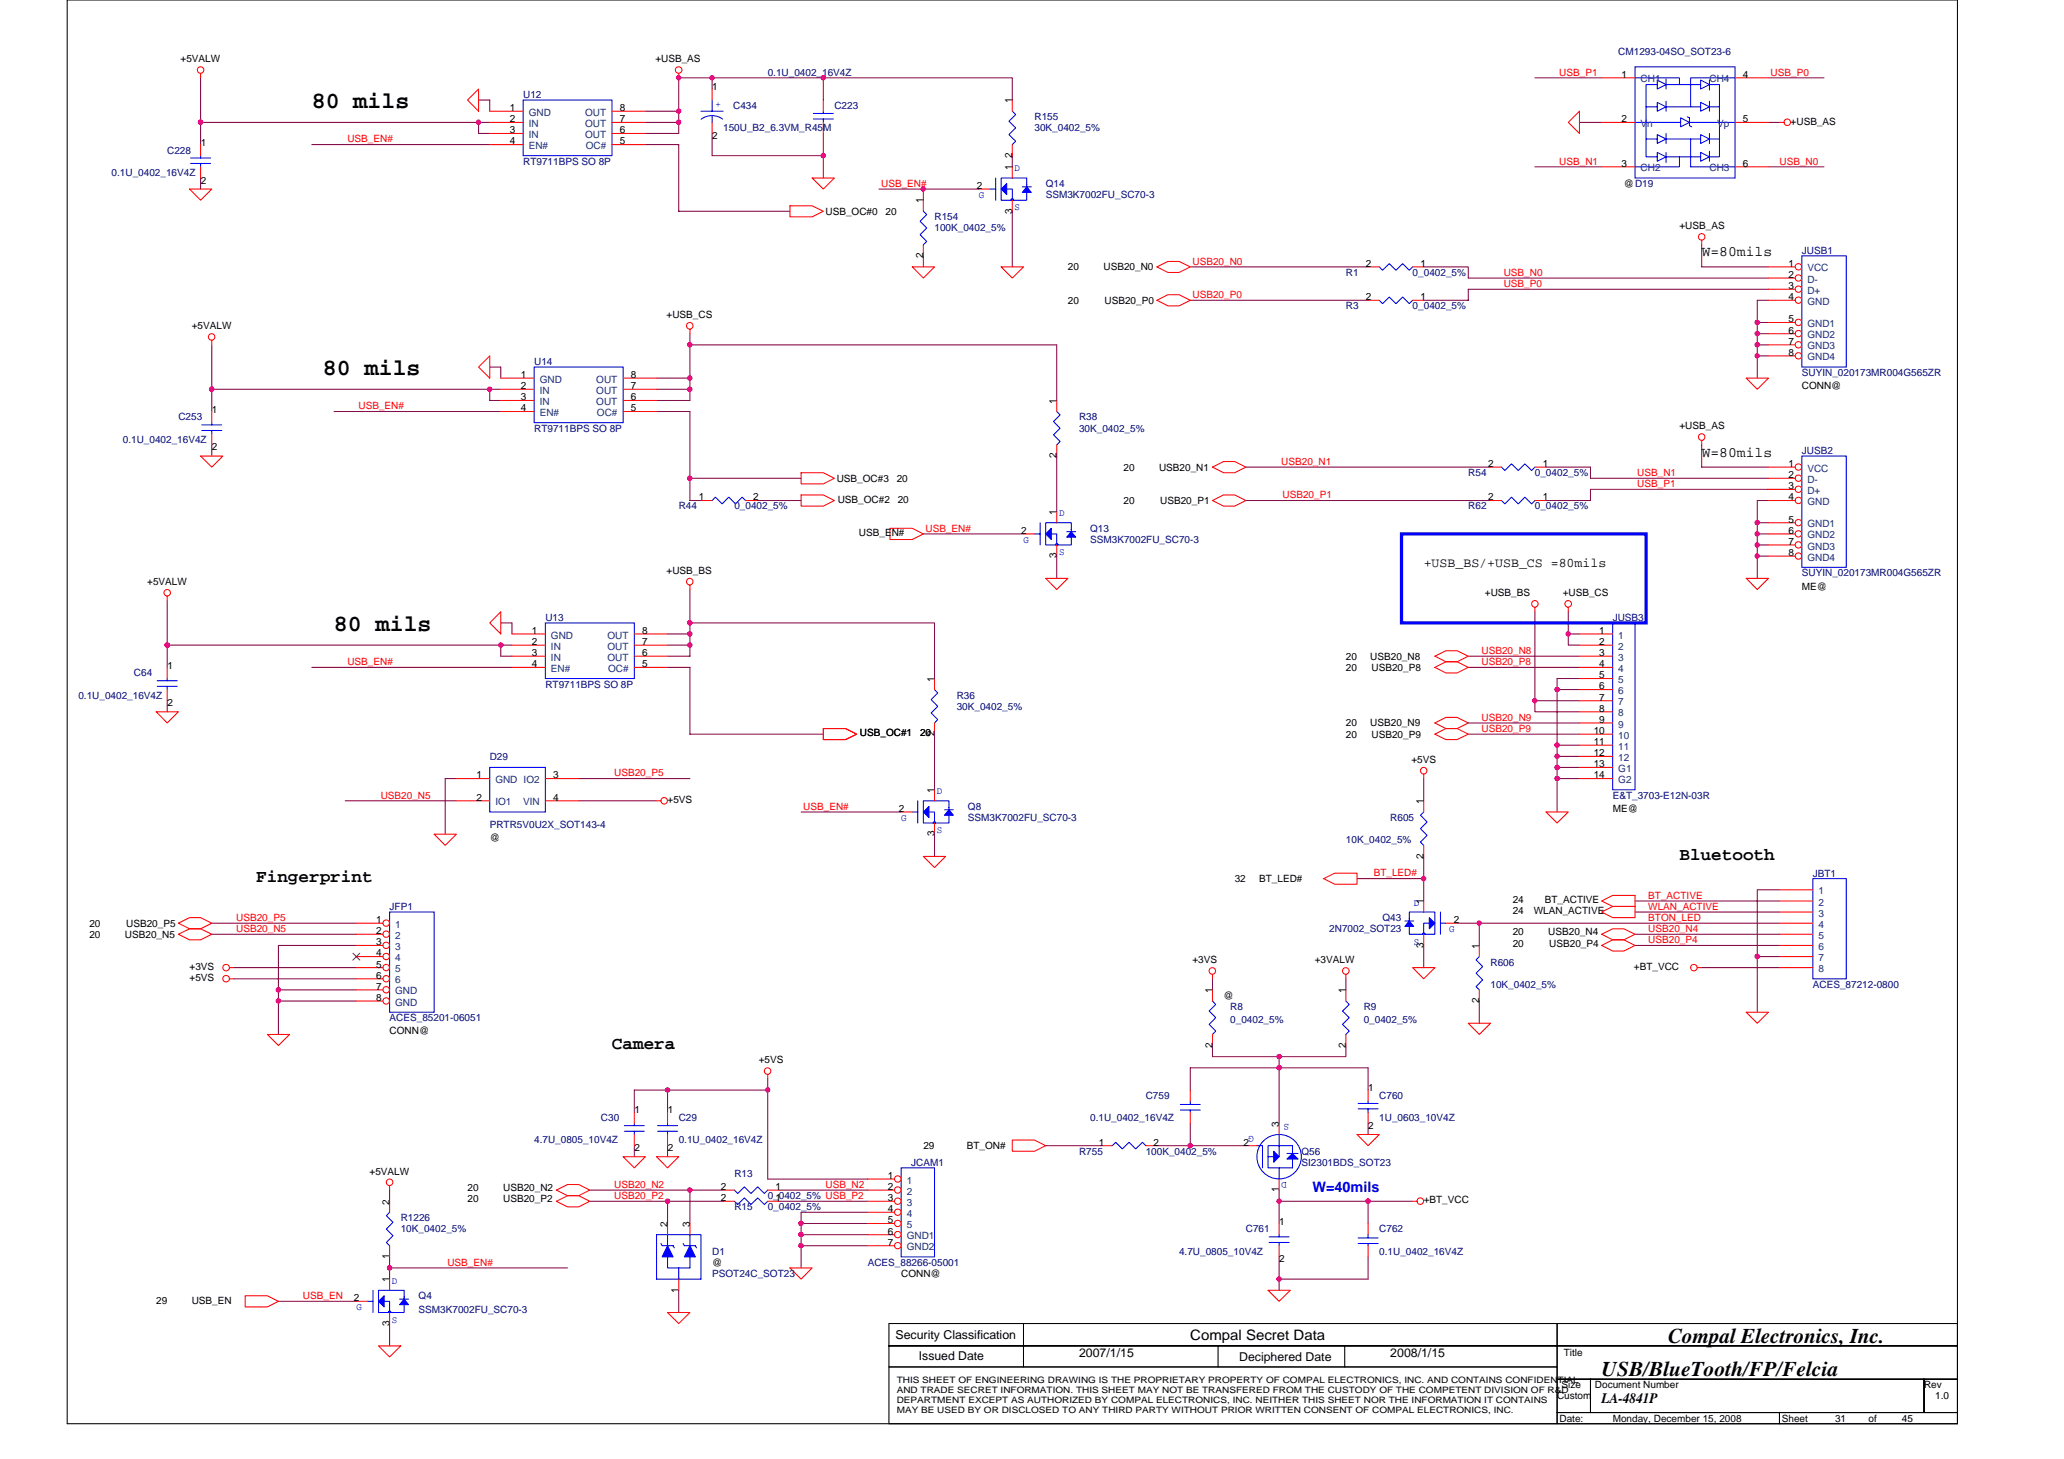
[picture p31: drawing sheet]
<svg xmlns="http://www.w3.org/2000/svg" width="297mm" height="210mm" viewBox="0 0 297 210" stroke-linecap="round" stroke-linejoin="round" font-family="sans-serif">
<defs><g id="words">
<g font-size="3.3">
<text x="44.9" y="15.6">80 mils</text>
<text x="46.5" y="54">80 mils</text>
<text x="48.1" y="90.8">80 mils</text>
</g>
<g font-size="3">
<text x="230.5" y="198">USB/BlueTooth/FP/Felcia</text>
<text x="240.1" y="193.1">Compal Electronics, Inc.</text>
</g>
<g font-size="2.5">
<text x="241.7" y="123.8">Bluetooth</text>
<text x="36.9" y="127">Fingerprint</text>
<text x="88.1" y="151">Camera</text>
</g>
<g font-size="2.1">
<text x="244.9" y="36.9">W=80mils</text>
<text x="244.9" y="65.7">W=80mils</text>
<text x="171.3" y="192.7">Compal Secret Data</text>
<text x="230.5" y="201.9">LA-4841P</text>
</g>
<text font-size="2.1" fill="#00f" x="188.9" y="171.6">W=40mils</text>
<text font-size="1.9" x="204.9" y="81.6">+USB_BS/+USB_CS =80mils</text>
<g font-size="1.8">
<text x="128.9" y="192.6">Security Classification</text>
<text x="132.2" y="195.7">Issued Date</text>
<text x="155.3" y="195.2">2007/1/15</text>
<text x="178.3" y="195.8">Deciphered Date</text>
<text x="200.1" y="195.2">2008/1/15</text>
</g>
<g font-size="1.4">
<text x="26" y="9">+5VALW</text>
<text x="94.3" y="9">+USB_AS</text>
<text x="233.4" y="11.2">1</text>
<text x="250.8" y="11.2">4</text>
<text x="73.4" y="16">1</text>
<text x="73.4" y="17.6">2</text>
<text x="89.2" y="16">8</text>
<text x="89.2" y="17.6">7</text>
<text x="102.5" y="13">1</text>
<text x="145.7" y="14.9" transform="rotate(-90 145.7 14.9)">1</text>
<text x="233.4" y="17.6">2</text>
<text x="250.8" y="17.6">5</text>
<text x="257.7" y="17.9">+USB_AS</text>
<text x="28.9" y="21">1</text>
<text x="73.4" y="19.2">3</text>
<text x="73.4" y="20.8">4</text>
<text x="89.2" y="20.8">5</text>
<text x="89.2" y="19.2">6</text>
<text x="102.5" y="20">2</text>
<text x="145.7" y="22.7" transform="rotate(-90 145.7 22.7)">2</text>
<text x="233.4" y="24">3</text>
<text x="250.8" y="24">6</text>
<text x="28.9" y="26.4">2</text>
<text x="132.9" y="29.3" transform="rotate(-90 132.9 29.3)">1</text>
<text x="140.6" y="27.2">2</text>
<text x="145.7" y="24.5" transform="rotate(-90 145.7 24.5)">1</text>
<text x="233.7" y="26.9">@D19</text>
<text x="118.8" y="30.9">USB_OC#0</text>
<text x="127.4" y="30.9">20</text>
<text x="145.7" y="30.7" transform="rotate(-90 145.7 30.7)">3</text>
<text x="241.7" y="33">+USB_AS</text>
<text x="132.9" y="37.1" transform="rotate(-90 132.9 37.1)">2</text>
<text x="153.7" y="38.9">20</text>
<text x="158.8" y="38.9">USB20_N0</text>
<text x="196.6" y="38.4">2</text>
<text x="204.4" y="38.4">1</text>
<text x="257.4" y="38.4">1</text>
<text x="257.4" y="40">2</text>
<text x="257.4" y="41.6">3</text>
<text x="27.6" y="47.4">+5VALW</text>
<text x="95.9" y="45.8">+USB_CS</text>
<text x="153.7" y="43.7">20</text>
<text x="159" y="43.7">USB20_P0</text>
<text x="196.6" y="43.2">2</text>
<text x="204.4" y="43.2">1</text>
<text x="257.4" y="43.2">4</text>
<text x="257.4" y="46.4">5</text>
<text x="257.4" y="48">6</text>
<text x="257.4" y="49.6">7</text>
<text x="257.4" y="51.2">8</text>
<text x="30.5" y="59.4">1</text>
<text x="74.9" y="54.4">1</text>
<text x="74.9" y="56">2</text>
<text x="74.9" y="57.6">3</text>
<text x="74.9" y="59.2">4</text>
<text x="90.8" y="59.2">5</text>
<text x="90.8" y="57.6">6</text>
<text x="90.8" y="54.4">8</text>
<text x="90.8" y="56">7</text>
<text x="152.1" y="58.1" transform="rotate(-90 152.1 58.1)">1</text>
<text x="259.3" y="56">CONN@</text>
<text x="30.5" y="64.8">2</text>
<text x="152.1" y="65.9" transform="rotate(-90 152.1 65.9)">2</text>
<text x="241.7" y="61.8">+USB_AS</text>
<text x="100.6" y="72">1</text>
<text x="108.4" y="72">2</text>
<text x="120.4" y="69.3">USB_OC#3</text>
<text x="129" y="69.3">20</text>
<text x="161.7" y="67.7">20</text>
<text x="166.8" y="67.7">USB20_N1</text>
<text x="214.2" y="72">2</text>
<text x="214.2" y="67.2">2</text>
<text x="222" y="72">1</text>
<text x="222" y="67.2">1</text>
<text x="257.4" y="67.2">1</text>
<text x="257.4" y="68.8">2</text>
<text x="257.4" y="70.4">3</text>
<text x="257.4" y="72">4</text>
<text x="120.6" y="72.3">USB_OC#2</text>
<text x="123.6" y="77.1">USB_EN#</text>
<text x="129.2" y="72.3">20</text>
<text x="147" y="76.8">2</text>
<text x="152.1" y="74.1" transform="rotate(-90 152.1 74.1)">1</text>
<text x="161.7" y="72.5">20</text>
<text x="167" y="72.5">USB20_P1</text>
<text x="257.4" y="75.2">5</text>
<text x="257.4" y="76.8">6</text>
<text x="95.9" y="82.6">+USB_BS</text>
<text x="152.1" y="80.3" transform="rotate(-90 152.1 80.3)">3</text>
<text x="257.4" y="78.4">7</text>
<text x="257.4" y="80">8</text>
<text x="21.2" y="84.2">+5VALW</text>
<text x="213.7" y="85.8">+USB_BS</text>
<text x="224.9" y="85.8">+USB_CS</text>
<text x="259.3" y="84.8">ME@</text>
<text x="76.6" y="91.2">1</text>
<text x="76.6" y="92.8">2</text>
<text x="76.6" y="94.4">3</text>
<text x="76.6" y="96">4</text>
<text x="92.4" y="96">5</text>
<text x="92.4" y="94.4">6</text>
<text x="92.4" y="91.2">8</text>
<text x="92.4" y="92.8">7</text>
<text x="193.7" y="94.9">20</text>
<text x="197.2" y="94.9">USB20_N8</text>
<text x="230.2" y="91.2">1</text>
<text x="230.2" y="92.8">2</text>
<text x="230.2" y="94.4">3</text>
<text x="230.2" y="96">4</text>
<text x="24.1" y="96.2">1</text>
<text x="24.1" y="101.6">2</text>
<text x="134.5" y="98.1" transform="rotate(-90 134.5 98.1)">1</text>
<text x="193.7" y="96.5">20</text>
<text x="197.4" y="96.5">USB20_P8</text>
<text x="230.2" y="97.6">5</text>
<text x="230.2" y="99.2">6</text>
<text x="230.2" y="100.8">7</text>
<text x="123.8" y="105.9">USB_OC#1</text>
<text x="132.4" y="105.9">20</text>
<text x="134.5" y="105.9" transform="rotate(-90 134.5 105.9)">2</text>
<text x="193.7" y="106.1">20</text>
<text x="193.7" y="104.5">20</text>
<text x="197.2" y="104.5">USB20_N9</text>
<text x="197.4" y="106.1">USB20_P9</text>
<text x="229.4" y="105.6">10</text>
<text x="229.4" y="107.2">11</text>
<text x="230.2" y="102.4">8</text>
<text x="230.2" y="104">9</text>
<text x="68.6" y="112">1</text>
<text x="79.6" y="112">3</text>
<text x="203.1" y="109.8">+5VS</text>
<text x="229.4" y="108.8">12</text>
<text x="229.4" y="110.4">13</text>
<text x="229.4" y="112">14</text>
<text x="68.6" y="115.2">2</text>
<text x="79.6" y="115.2">4</text>
<text x="96.1" y="115.5">+5VS</text>
<text x="129.4" y="116.8">2</text>
<text x="134.5" y="114.1" transform="rotate(-90 134.5 114.1)">1</text>
<text x="204.9" y="115.7" transform="rotate(-90 204.9 115.7)">1</text>
<text x="232.1" y="116.8">ME@</text>
<text x="70.5" y="121">@</text>
<text x="134.5" y="120.3" transform="rotate(-90 134.5 120.3)">3</text>
<text x="204.9" y="123.5" transform="rotate(-90 204.9 123.5)">2</text>
<text x="177.7" y="126.9">32</text>
<text x="181.2" y="126.9">BT_LED#</text>
<text x="204.9" y="130.1" transform="rotate(-90 204.9 130.1)">1</text>
<text x="217.7" y="129.9">24</text>
<text x="217.7" y="131.6">24</text>
<text x="220.7" y="131.6">WLAN_ACTIVE</text>
<text x="222.3" y="129.9">BT_ACTIVE</text>
<text x="12.9" y="134.9">20</text>
<text x="12.9" y="133.3">20</text>
<text x="18" y="134.9">USB20_N5</text>
<text x="18.2" y="133.3">USB20_P5</text>
<text x="54.1" y="132.8">1</text>
<text x="54.1" y="134.4">2</text>
<text x="54.1" y="136">3</text>
<text x="54.1" y="137.6">4</text>
<text x="204.9" y="136.3" transform="rotate(-90 204.9 136.3)">3</text>
<text x="209.2" y="132.8">2</text>
<text x="212.9" y="136.5" transform="rotate(-90 212.9 136.5)">1</text>
<text x="217.7" y="136.2">20</text>
<text x="217.7" y="134.6">20</text>
<text x="222.8" y="134.6">USB20_N4</text>
<text x="223" y="136.2">USB20_P4</text>
<text x="27.3" y="139.6">+3VS</text>
<text x="27.3" y="141.1">+5VS</text>
<text x="54.1" y="142.4">7</text>
<text x="54.1" y="144">8</text>
<text x="54.1" y="139.2">5</text>
<text x="54.1" y="140.8">6</text>
<text x="171.6" y="138.6">+3VS</text>
<text x="174.5" y="142.9" transform="rotate(-90 174.5 142.9)">1</text>
<text x="176.1" y="143.7">@</text>
<text x="189.2" y="138.6">+3VALW</text>
<text x="193.7" y="142.9" transform="rotate(-90 193.7 142.9)">1</text>
<text x="235.1" y="139.6">+BT_VCC</text>
<text x="56.1" y="148.8">CONN@</text>
<text x="212.9" y="144.3" transform="rotate(-90 212.9 144.3)">2</text>
<text x="109.2" y="153">+5VS</text>
<text x="174.5" y="150.7" transform="rotate(-90 174.5 150.7)">2</text>
<text x="193.7" y="150.7" transform="rotate(-90 193.7 150.7)">2</text>
<text x="91.3" y="160.2">1</text>
<text x="96.1" y="160.2">1</text>
<text x="196.9" y="157">1</text>
<text x="91.3" y="165.6">2</text>
<text x="96.1" y="165.6">2</text>
<text x="132.9" y="165.3">29</text>
<text x="139.1" y="165.3">BT_ON#</text>
<text x="158.2" y="164.8">1</text>
<text x="166" y="164.8">2</text>
<text x="179" y="164.8">2</text>
<text x="184.1" y="162.1" transform="rotate(-90 184.1 162.1)">3</text>
<text x="196.9" y="162.4">2</text>
<text x="53.2" y="169">+5VALW</text>
<text x="56" y="173.3" transform="rotate(-90 56 173.3)">2</text>
<text x="67.3" y="171.4">20</text>
<text x="67.3" y="173">20</text>
<text x="72.4" y="171.4">USB20_N2</text>
<text x="72.4" y="173">USB20_P2</text>
<text x="103.8" y="171.2">2</text>
<text x="103.8" y="172.8">2</text>
<text x="111.6" y="171.2">1</text>
<text x="111.6" y="172.8">1</text>
<text x="127.8" y="169.6">1</text>
<text x="127.8" y="171.2">2</text>
<text x="127.8" y="172.8">3</text>
<text x="184.1" y="171.6" transform="rotate(-90 184.1 171.6)">1</text>
<text x="204.9" y="173.1">+BT_VCC</text>
<text x="96.1" y="176.5" transform="rotate(-90 96.1 176.5)">2</text>
<text x="99.3" y="176.5" transform="rotate(-90 99.3 176.5)">3</text>
<text x="127.8" y="179.2">7</text>
<text x="127.8" y="177.6">6</text>
<text x="127.8" y="174.4">4</text>
<text x="127.8" y="176">5</text>
<text x="184.1" y="176.2">1</text>
<text x="56" y="184.5" transform="rotate(-90 56 184.5)">1</text>
<text x="56" y="181.1" transform="rotate(-90 56 181.1)">1</text>
<text x="97.7" y="185.9" transform="rotate(-90 97.7 185.9)">1</text>
<text x="102.5" y="182.1">@</text>
<text x="129.7" y="183.7">CONN@</text>
<text x="184.1" y="181.6">2</text>
<text x="22.5" y="187.6">29</text>
<text x="27.6" y="187.6">USB_EN</text>
<text x="50.9" y="187.2">2</text>
<text x="56" y="190.8" transform="rotate(-90 56 190.8)">3</text>
<text x="225.1" y="195.1">Title</text>
<text x="224.1" y="201.3">Custom</text>
<text x="224.7" y="199.7">Size</text>
<text x="229.5" y="199.7">Document Number</text>
<text x="276.9" y="199.7">Rev</text>
<text x="278.5" y="201.3">1.0</text>
<text x="224.4" y="204.5">Date:</text>
<text x="232.1" y="204.5">Monday, December 15, 2008</text>
<text x="256.4" y="204.5">Sheet</text>
<text x="264.1" y="204.5">31</text>
<text x="268.9" y="204.5">of</text>
<text x="273.7" y="204.5">45</text>
</g>
<g font-size="1.4" fill="#000080">
<text x="110.5" y="10.9">0.1U_0402_16V4Z</text>
<text x="232.9" y="7.9">CM1293-04SO_SOT23-6</text>
<text x="75.3" y="14.1">U12</text>
<text x="105.5" y="15.7">C434</text>
<text x="120.1" y="15.7">C223</text>
<text x="148.9" y="17.3">R155</text>
<text x="24.1" y="22.1">C228</text>
<text x="75.3" y="23.7">RT9711BPS SO 8P</text>
<text x="104.1" y="18.9">150U_B2_6.3VM_R45M</text>
<text x="148.9" y="18.9">30K_0402_5%</text>
<text x="16.1" y="25.3">0.1U_0402_16V4Z</text>
<text x="150.5" y="26.9">Q14</text>
<text x="150.5" y="28.5">SSM3K7002FU_SC70-3</text>
<text x="134.5" y="31.7">R154</text>
<text x="134.5" y="33.3">100K_0402_5%</text>
<text x="193.7" y="39.7">R1</text>
<text x="203.3" y="39.7">0_0402_5%</text>
<text x="259.3" y="36.5">JUSB1</text>
<text x="193.7" y="44.5">R3</text>
<text x="203.3" y="44.5">0_0402_5%</text>
<text x="76.9" y="52.5">U14</text>
<text x="259.3" y="54.1">SUYIN_020173MR004G565ZR</text>
<text x="17.7" y="63.7">0.1U_0402_16V4Z</text>
<text x="25.7" y="60.5">C253</text>
<text x="76.9" y="62.1">RT9711BPS SO 8P</text>
<text x="155.3" y="60.5">R38</text>
<text x="155.3" y="62.1">30K_0402_5%</text>
<text x="259.3" y="65.3">JUSB2</text>
<text x="211.3" y="68.5">R54</text>
<text x="220.9" y="68.5">0_0402_5%</text>
<text x="97.7" y="73.3">R44</text>
<text x="105.7" y="73.3">0_0402_5%</text>
<text x="156.9" y="76.5">Q13</text>
<text x="211.3" y="73.3">R62</text>
<text x="220.9" y="73.3">0_0402_5%</text>
<text x="156.9" y="78.1">SSM3K7002FU_SC70-3</text>
<text x="259.3" y="82.9">SUYIN_020173MR004G565ZR</text>
<text x="78.5" y="89.3">U13</text>
<text x="232.1" y="89.3">JUSB3</text>
<text x="11.3" y="100.5">0.1U_0402_16V4Z</text>
<text x="19.3" y="97.3">C64</text>
<text x="78.5" y="98.9">RT9711BPS SO 8P</text>
<text x="137.7" y="100.5">R36</text>
<text x="137.7" y="102.1">30K_0402_5%</text>
<text x="70.5" y="109.3">D29</text>
<text x="70.5" y="119.1">PRTR5V0U2X_SOT143-4</text>
<text x="139.3" y="116.5">Q8</text>
<text x="139.3" y="118.1">SSM3K7002FU_SC70-3</text>
<text x="200.1" y="118.1">R605</text>
<text x="232.1" y="114.9">E&amp;T_3703-E12N-03R</text>
<text x="193.7" y="121.3">10K_0402_5%</text>
<text x="56.1" y="130.9">JFP1</text>
<text x="260.9" y="126.1">JBT1</text>
<text x="191.3" y="134.1">2N7002_SOT23</text>
<text x="199" y="132.5">Q43</text>
<text x="214.5" y="138.9">R606</text>
<text x="214.5" y="142.1">10K_0402_5%</text>
<text x="260.9" y="142.1">ACES_87212-0800</text>
<text x="56.1" y="146.9">ACES_85201-06051</text>
<text x="177.1" y="145.3">R8</text>
<text x="177.1" y="147.2">0_0402_5%</text>
<text x="196.3" y="145.3">R9</text>
<text x="196.3" y="147.2">0_0402_5%</text>
<text x="86.5" y="161.3">C30</text>
<text x="97.7" y="161.3">C29</text>
<text x="156.9" y="161.3">0.1U_0402_16V4Z</text>
<text x="164.9" y="158.1">C759</text>
<text x="198.5" y="158.1">C760</text>
<text x="198.5" y="161.3">1U_0603_10V4Z</text>
<text x="76.9" y="164.5">4.7U_0805_10V4Z</text>
<text x="97.7" y="164.5">0.1U_0402_16V4Z</text>
<text x="131.1" y="167.7">JCAM1</text>
<text x="155.3" y="166.1">R755</text>
<text x="164.9" y="166.1">100K_0402_5%</text>
<text x="187.3" y="166.1">Q56</text>
<text x="187.3" y="167.7">SI2301BDS_SOT23</text>
<text x="105.7" y="169.3">R13</text>
<text x="110.5" y="172.5">0_0402_5% USB_P2</text>
<text x="57.7" y="175.7">R1226</text>
<text x="57.7" y="177.3">10K_0402_5%</text>
<text x="105.7" y="174.1">R15</text>
<text x="110.5" y="174.1">0_0402_5%</text>
<text x="179.3" y="177.3">C761</text>
<text x="198.5" y="177.3">C762</text>
<text x="102.5" y="180.5">D1</text>
<text x="102.5" y="183.7">PSOT24C_SOT23</text>
<text x="124.9" y="182.1">ACES_88266-05001</text>
<text x="169.7" y="180.5">4.7U_0805_10V4Z</text>
<text x="198.5" y="180.5">0.1U_0402_16V4Z</text>
<text x="60.2" y="186.9">Q4</text>
<text x="60.2" y="188.8">SSM3K7002FU_SC70-3</text>
</g>
<g font-size="1.4" fill="#f00">
<text x="224.4" y="10.9">USB_P1</text>
<text x="254.8" y="10.9">USB_P0</text>
<text x="50" y="20.5">USB_EN#</text>
<text x="224.4" y="23.7">USB_N1</text>
<text x="256.1" y="23.7">USB_N0</text>
<text x="126.8" y="26.9">USB_EN#</text>
<text x="171.6" y="38.1">USB20_N0</text>
<text x="216.4" y="39.7">USB_N0</text>
<text x="216.4" y="41.3">USB_P0</text>
<text x="171.6" y="42.9">USB20_P0</text>
<text x="51.6" y="58.9">USB_EN#</text>
<text x="184.4" y="66.9">USB20_N1</text>
<text x="184.6" y="71.7">USB20_P1</text>
<text x="235.6" y="68.5">USB_N1</text>
<text x="235.6" y="70.1">USB_P1</text>
<text x="133.2" y="76.5">USB_EN#</text>
<text x="50" y="95.7">USB_EN#</text>
<text x="213.2" y="94.1">USB20_N8</text>
<text x="213.2" y="95.7">USB20_P8</text>
<text x="213.2" y="103.7">USB20_N9</text>
<text x="213.2" y="105.3">USB20_P9</text>
<text x="88.4" y="111.7">USB20_P5</text>
<text x="54.8" y="114.9">USB20_N5</text>
<text x="115.6" y="116.5">USB_EN#</text>
<text x="197.7" y="126.1">BT_LED#</text>
<text x="237.2" y="129.3">BT_ACTIVE</text>
<text x="237.2" y="130.9">WLAN_ACTIVE</text>
<text x="34" y="132.5">USB20_P5</text>
<text x="34" y="134.1">USB20_N5</text>
<text x="237.2" y="135.7">USB20_P4</text>
<text x="237.2" y="134.1">USB20_N4</text>
<text x="237.2" y="132.5">BTON_LED</text>
<text x="88.4" y="172.5">USB20_P2</text>
<text x="88.4" y="170.9">USB20_N2</text>
<text x="118.8" y="170.9">USB_N2</text>
<text x="64.4" y="182.1">USB_EN#</text>
<text x="43.6" y="186.9">USB_EN</text>
</g>
<g font-size="1.4" fill="#004080">
<text x="236.1" y="11.9">CH1</text>
<text x="246" y="11.9">CH4</text>
<text x="76.1" y="16.7">GND</text>
<text x="84.2" y="16.7">OUT</text>
<text x="76.1" y="18.3">IN</text>
<text x="76.1" y="19.9">IN</text>
<text x="76.1" y="21.5">EN#</text>
<text x="84.2" y="19.9">OUT</text>
<text x="84.2" y="18.3">OUT</text>
<text x="84.3" y="21.5">OC#</text>
<text x="236.1" y="18.3">Vn</text>
<text x="247.1" y="18.3">Vp</text>
<text x="236.1" y="24.7">CH2</text>
<text x="246" y="24.7">CH3</text>
<text x="260.1" y="39.1">VCC</text>
<text x="260.1" y="40.7">D-</text>
<text x="260.1" y="42.3">D+</text>
<text x="260.1" y="43.9">GND</text>
<text x="260.1" y="47.1">GND1</text>
<text x="260.1" y="48.7">GND2</text>
<text x="260.1" y="50.3">GND3</text>
<text x="260.1" y="51.9">GND4</text>
<text x="77.7" y="55.1">GND</text>
<text x="77.7" y="56.7">IN</text>
<text x="77.7" y="58.3">IN</text>
<text x="77.7" y="59.9">EN#</text>
<text x="85.8" y="58.3">OUT</text>
<text x="85.8" y="55.1">OUT</text>
<text x="85.8" y="56.7">OUT</text>
<text x="85.9" y="59.9">OC#</text>
<text x="260.1" y="67.9">VCC</text>
<text x="260.1" y="69.5">D-</text>
<text x="260.1" y="71.1">D+</text>
<text x="260.1" y="72.7">GND</text>
<text x="260.1" y="75.9">GND1</text>
<text x="260.1" y="77.5">GND2</text>
<text x="260.1" y="79.1">GND3</text>
<text x="260.1" y="80.7">GND4</text>
<text x="79.3" y="91.9">GND</text>
<text x="79.3" y="93.5">IN</text>
<text x="79.3" y="95.1">IN</text>
<text x="87.4" y="95.1">OUT</text>
<text x="87.4" y="91.9">OUT</text>
<text x="87.4" y="93.5">OUT</text>
<text x="232.9" y="91.9">1</text>
<text x="232.9" y="93.5">2</text>
<text x="232.9" y="95.1">3</text>
<text x="79.3" y="96.7">EN#</text>
<text x="87.5" y="96.7">OC#</text>
<text x="232.9" y="96.7">4</text>
<text x="232.9" y="98.3">5</text>
<text x="232.9" y="99.9">6</text>
<text x="232.9" y="101.5">7</text>
<text x="232.9" y="103.1">8</text>
<text x="232.9" y="104.7">9</text>
<text x="232.9" y="106.3">10</text>
<text x="232.9" y="107.9">11</text>
<text x="71.3" y="112.7">GND IO2</text>
<text x="232.9" y="109.5">12</text>
<text x="232.9" y="111.1">G1</text>
<text x="232.9" y="112.7">G2</text>
<text x="71.3" y="115.9">IO1</text>
<text x="75.3" y="115.9">VIN</text>
<text x="261.7" y="128.7">1</text>
<text x="261.7" y="130.3">2</text>
<text x="261.7" y="131.9">3</text>
<text x="56.9" y="133.5">1</text>
<text x="56.9" y="135.1">2</text>
<text x="56.9" y="136.7">3</text>
<text x="261.7" y="133.5">4</text>
<text x="261.7" y="135.1">5</text>
<text x="261.7" y="136.7">6</text>
<text x="56.9" y="143.1">GND</text>
<text x="56.9" y="138.3">4</text>
<text x="56.9" y="139.9">5</text>
<text x="56.9" y="141.5">6</text>
<text x="261.7" y="138.3">7</text>
<text x="261.7" y="139.9">8</text>
<text x="56.9" y="144.7">GND</text>
<text x="130.5" y="170.3">1</text>
<text x="130.5" y="171.9">2</text>
<text x="130.5" y="173.5">3</text>
<text x="130.5" y="179.9">GND2</text>
<text x="130.5" y="178.3">GND1</text>
<text x="130.5" y="175.1">4</text>
<text x="130.5" y="176.7">5</text>
</g>
<g font-size="1.4" fill="#00f">
<text x="103" y="15.4">+</text>
<text x="140.9" y="28.5">G</text>
<text x="146" y="24.7">D</text>
<text x="146" y="30.3">S</text>
<text x="152.4" y="74.3">D</text>
<text x="147.3" y="78.1">G</text>
<text x="152.4" y="79.9">S</text>
<text x="129.7" y="118.1">G</text>
<text x="134.8" y="114.3">D</text>
<text x="134.8" y="119.9">S</text>
<text x="203.5" y="130.3">D</text>
<text x="203.5" y="135.9">S</text>
<text x="208.6" y="134.1">G</text>
<text x="185.5" y="161.7" transform="rotate(180 185.5 161.7)">S</text>
<text x="180.4" y="163.4" transform="rotate(180 180.4 163.4)">G</text>
<text x="185.2" y="170" transform="rotate(180 185.2 170)">D</text>
<text x="56.4" y="184.7">D</text>
<text x="51.3" y="188.5">G</text>
<text x="56.4" y="190.3">S</text>
</g>
<g font-size="1.3">
<text x="129" y="198.9">THIS SHEET OF ENGINEERING DRAWING IS THE PROPRIETARY PROPERTY OF COMPAL ELECTRONICS, INC. AND CONTAINS CONFIDENTIAL</text>
<text x="129" y="200.4">AND TRADE SECRET INFORMATION. THIS SHEET MAY NOT BE TRANSFERED FROM THE CUSTODY OF THE COMPETENT DIVISION OF R&amp;D</text>
<text x="129" y="201.8">DEPARTMENT EXCEPT AS AUTHORIZED BY COMPAL ELECTRONICS, INC. NEITHER THIS SHEET NOR THE INFORMATION IT CONTAINS</text>
<text x="129" y="203.3">MAY BE USED BY OR DISCLOSED TO ANY THIRD PARTY WITHOUT PRIOR WRITTEN CONSENT OF COMPAL ELECTRONICS, INC.</text>
</g>
</g></defs>
<g fill="none" stroke="#000" stroke-width=".15">
<path d="M9.7 0h272v204.8h-272zM127.9 190.4h96.2v3.2h-96.2zM127.9 193.6h96.2v3.1h-96.2zM127.9 196.7h96.2v8.1h-96.2zM147.3 190.4v6.3M175.3 193.6v3.1M193.5 193.6v3.1M224.1 190.4h57.6v3.2h-57.6zM224.1 193.6h57.6v4.8h-57.6zM224.1 198.4h4.8v4.8h-4.8zM228.9 198.4h48v4.8h-48zM276.9 198.4h4.8v4.8h-4.8z"/>
<path d="M224.1 203.2h32v1.6h-32zM256.1 203.2h25.6v1.6h-25.6z"/>
</g>
<g fill="none" stroke="#800040" stroke-width=".15">
<path d="M28.9 11.2v9.6M28.9 17.6h41.6M68.9 17.6v1.6h1.6M68.9 14.4h1.6v1.6M92.9 16h4.8M92.9 17.6h4.8M102.5 11.2v1.6M102.5 19.2v3.2h16M118.5 11.2h27.2v3.2M118.5 11.2h-20.8v8h-4.8M118.5 11.2v3.2M118.5 19.2v6.4"/>
<path d="M220.9 11.2h9.6M227.3 17.6h3.2M254.5 17.6h1.6M254.5 11.2h8M28.9 25.6v1.6M44.9 20.8h25.6M92.9 20.8h4.8v9.6h16M126.5 27.2h14.4M132.9 27.2v1.6M132.9 36.8v1.6M145.7 22.4v1.6M145.7 30.4v8"/>
<path d="M171.3 38.4h25.6M204.9 38.4h6.4v1.6h43.2M220.9 24h9.6M244.9 35.2v3.2h9.6M254.5 24h8M30.5 49.6v9.6M30.5 56h41.6M48.1 59.2h24M70.5 56v1.6h1.6M70.5 52.8h1.6v1.6M94.5 59.2h4.8v12.8h1.6M94.5 56h4.8"/>
<path d="M94.5 54.4h4.8M99.3 48v9.6h-4.8M99.3 49.6h52.8v8M171.3 43.2h25.6M252.9 49.6h1.6M252.9 51.2h1.6M252.9 48h1.6M252.9 46.4h1.6M254.5 41.6h-43.2v1.6h-6.4M254.5 43.2h-1.6v11.2M30.5 64v1.6M99.3 68.8h16"/>
<path d="M108.9 72h6.4M132.9 76.8h14.4M152.1 65.6v8M179.3 72h35.2M179.3 67.2h35.2M222.5 67.2h6.4v1.6h25.6M244.9 64v3.2h9.6M252.9 76.8h1.6M252.9 75.2h1.6M252.9 78.4h1.6M254.5 70.4h-25.6v1.6h-6.4M254.5 72h-1.6v8"/>
<path d="M24.1 92.8h48v1.6h1.6M24.1 86.4v9.6M44.9 96h28.8M72.1 92.8h1.6M72.1 89.6h1.6v1.6M96.1 92.8h3.2M96.1 96h3.2v9.6h19.2M96.1 91.2h3.2M99.3 89.6h35.2v8M99.3 84.8v9.6h-3.2M152.1 80v3.2M211.3 94.4h16"/>
<path d="M211.3 96h16M220.9 88v12.8h6.4M224.1 99.2h3.2M225.7 88v3.2h1.6M225.7 91.2v1.6h1.6M227.3 97.6h-3.2v19.2M254.5 80h-1.6v3.2M24.1 100.8v1.6M49.7 115.2h16M65.7 112h-1.6v8M83.3 115.2h11.2M83.3 112h16"/>
<path d="M115.3 116.8h14.4M134.5 105.6v8M204.9 112v3.2M211.3 105.6h16M211.3 104h16M220.9 100.8v1.6h6.4M224.1 107.2h3.2M224.1 112h3.2M224.1 110.4h3.2M224.1 108.8h3.2M30.5 134.4h20.8M30.5 132.8h20.8"/>
<path d="M33.7 139.2h17.6M51.3 136h-11.2v12.8M134.5 120v3.2M195.3 126.4h9.6M204.9 123.2v6.4M204.9 136v3.2M209.7 132.8h46.4M212.9 132.8v3.2M235.3 129.6h20.8M235.3 131.2h20.8M235.3 136h20.8M235.3 134.4h20.8"/>
<path d="M244.9 139.2h11.2M252.9 137.6h3.2M256.1 128h-3.2v17.6M33.7 140.8h17.6M40.1 144h11.2M40.1 142.4h11.2M96.1 156.8v3.2M110.5 155.2v14.4h14.4M110.5 156.8h-19.2v3.2M171.3 156.8v-3.2h25.6v3.2M174.5 140.8v1.6M174.5 150.4v1.6h9.6"/>
<path d="M184.1 152v9.6M193.7 150.4v1.6h-9.6M193.7 140.8v1.6M212.9 144v3.2M56.1 171.2v1.6M84.9 172.8h19.2M84.9 171.2h19.2M91.3 164.8v1.6M96.1 164.8v1.6M96.1 172.8v3.2M99.3 171.2v4.8M112.1 172.8h12.8"/>
<path d="M112.1 171.2h12.8M115.3 177.6h9.6M115.3 179.2h9.6M115.3 176h9.6M124.9 174.4h-9.6v8M150.5 164.8h8M166.5 164.8h4.8M171.3 161.6v3.2h8M184.1 172.8h19.2M184.1 171.2v4.8M196.9 161.6v1.6M196.9 172.8v3.2"/>
<path d="M40.1 187.2h11.2M56.1 182.4h25.6M56.1 180.8v3.2M56.1 190.4v3.2M97.7 185.6v3.2M184.1 180.8v4.8M196.9 180.8v3.2h-12.8"/>
</g>
<g fill="#f0f" stroke="#f0f" stroke-width=".15">
<circle cx="28.8" cy="17.6" r=".32"/>
<circle cx="68.9" cy="17.6" r=".32"/>
<circle cx="99.3" cy="92.8" r=".31"/>
<circle cx="72.1" cy="92.8" r=".31"/>
<circle cx="99.3" cy="91.2" r=".31"/>
<circle cx="97.7" cy="17.6" r=".32"/>
<circle cx="97.7" cy="11.2" r=".31"/>
<circle cx="97.7" cy="16" r=".31"/>
<circle cx="102.5" cy="11.2" r=".31"/>
<circle cx="24.1" cy="92.8" r=".31"/>
<circle cx="30.5" cy="56" r=".31"/>
<circle cx="99.3" cy="56" r=".31"/>
<circle cx="70.5" cy="56" r=".31"/>
<circle cx="99.3" cy="68.8" r=".31"/>
<circle cx="118.5" cy="11.2" r=".31"/>
<circle cx="132.9" cy="27.2" r=".31"/>
<circle cx="99.3" cy="89.6" r=".32"/>
<circle cx="99.3" cy="49.6" r=".32"/>
<circle cx="56.1" cy="182.4" r=".32"/>
<circle cx="99.3" cy="54.4" r=".32"/>
<circle cx="224.1" cy="110.4" r=".32"/>
<circle cx="225.7" cy="91.2" r=".31"/>
<circle cx="220.9" cy="100.8" r=".31"/>
<circle cx="224.1" cy="99.2" r=".31"/>
<circle cx="110.5" cy="156.8" r=".31"/>
<circle cx="115.3" cy="179.2" r=".31"/>
<circle cx="115.3" cy="176" r=".31"/>
<circle cx="96.1" cy="156.8" r=".31"/>
<circle cx="96.1" cy="172.8" r=".31"/>
<circle cx="99.3" cy="171.2" r=".31"/>
<circle cx="252.9" cy="51.2" r=".31"/>
<circle cx="40.1" cy="144" r=".31"/>
<circle cx="40.1" cy="142.4" r=".32"/>
<circle cx="252.9" cy="49.6" r=".32"/>
<circle cx="224.1" cy="108.8" r=".31"/>
<circle cx="118.5" cy="22.4" r=".32"/>
<circle cx="115.3" cy="177.6" r=".32"/>
<circle cx="252.9" cy="48" r=".31"/>
<circle cx="224.1" cy="112" r=".31"/>
<circle cx="252.9" cy="46.4" r=".32"/>
<circle cx="252.9" cy="76.8" r=".31"/>
<circle cx="252.9" cy="80" r=".31"/>
<circle cx="224.1" cy="107.2" r=".31"/>
<circle cx="252.9" cy="78.4" r=".32"/>
<circle cx="252.9" cy="75.2" r=".31"/>
<circle cx="252.9" cy="137.6" r=".32"/>
<circle cx="212.9" cy="132.8" r=".31"/>
<circle cx="204.9" cy="126.4" r=".32"/>
<circle cx="184.1" cy="184" r=".31"/>
<circle cx="196.9" cy="172.8" r=".31"/>
<circle cx="184.1" cy="172.8" r=".31"/>
<circle cx="184.1" cy="153.6" r=".32"/>
<circle cx="171.3" cy="164.8" r=".31"/>
<circle cx="184.1" cy="152" r=".31"/>
</g>
<g fill="none" stroke="#f00" stroke-width=".15">
<path d="M28.9 10.6v.6M67.3 14.4l1.6-1.6v3.2zM97.7 10.6v.6M118.5 14.4v1.6M118.5 17.6v1.6M225.7 17.6l1.6-1.6v3.2zM256.1 17.6h.6M27.3 27.2h3.2l-1.6 1.6zM113.7 29.6h3.2l1.6 .8-1.6 .8h-3.2zM116.9 25.6h3.2l-1.6 1.6zM131.3 38.4h3.2l-1.6 1.6zM144.1 38.4h3.2l-1.6 1.6z"/>
<path d="M166.5 38.4l1.6-.8h1.6l1.6 .8-1.6 .8h-1.6zM244.9 34.6v.6M30.5 49v.6M68.9 52.8l1.6-1.6v3.2zM99.3 47.4v.6M166.5 43.2l1.6-.8h1.6l1.6 .8-1.6 .8h-1.6zM251.3 54.4h3.2l-1.6 1.6zM28.9 65.6h3.2l-1.6 1.6zM115.3 68h3.2l1.6 .8-1.6 .8h-3.2zM115.3 71.2h3.2l1.6 .8-1.6 .8h-3.2zM128.1 76h3.2l1.6 .8-1.6 .8h-3.2zM174.5 67.2l1.6-.8h1.6l1.6 .8-1.6 .8h-1.6z"/>
<path d="M174.5 72l1.6-.8h1.6l1.6 .8-1.6 .8h-1.6zM244.9 63.4v.6M24.1 85.8v.6M72.1 88v3.2l-1.6-1.6zM99.3 84.2v.6M150.5 83.2h3.2l-1.6 1.6zM206.5 94.4l1.6-.8h1.6l1.6 .8-1.6 .8h-1.6zM206.5 96l1.6-.8h1.6l1.6 .8-1.6 .8h-1.6zM220.9 87.4v.6M225.7 87.4v.6M251.3 83.2h3.2l-1.6 1.6zM22.5 102.4h3.2l-1.6 1.6z"/>
<path d="M94.5 115.2h.6M118.5 104.8h3.2l1.6 .8-1.6 .8h-3.2zM204.9 111.4v.6M206.5 104l1.6-.8h1.6l1.6 .8-1.6 .8h-1.6zM206.5 105.6l1.6-.8h1.6l1.6 .8-1.6 .8h-1.6zM222.5 116.8h3.2l-1.6 1.6zM25.7 134.4l1.6-.8h1.6l1.6 .8-1.6 .8h-1.6zM25.7 132.8l1.6-.8h1.6l1.6 .8-1.6 .8h-1.6zM33 139.2h.7M62.5 120h3.2l-1.6 1.6zM132.9 123.2h3.2l-1.6 1.6zM190.5 126.4l1.6-.8h3.2v1.6h-3.2z"/>
<path d="M203.3 139.2h3.2l-1.6 1.6zM212.9 136v1.6M230.5 136l1.6-.8h1.6l1.6 .8-1.6 .8h-1.6zM230.5 134.4l1.6-.8h1.6l1.6 .8-1.6 .8h-1.6zM230.5 129.6l1.6-.8h3.2v1.6h-3.2zM230.5 131.2l1.6-.8h3.2v1.6h-3.2zM244.3 139.2h.6M33 140.8h.7M38.5 148.8h3.2l-1.6 1.6zM110.5 154.6v.6M174.5 140.2v.6M193.7 140.2v.6"/>
<path d="M211.3 147.2h3.2l-1.6 1.6zM212.9 142.4v1.6M251.3 145.6h3.2l-1.6 1.6zM56.1 170.6v.6M80.1 171.2l1.6-.8h1.6l1.6 .8-1.6 .8h-1.6zM80.1 172.8l1.6-.8h1.6l1.6 .8-1.6 .8h-1.6zM89.7 166.4h3.2l-1.6 1.6zM91.3 160v1.6M91.3 163.2v1.6M94.5 166.4h3.2l-1.6 1.6zM145.7 164h3.2l1.6 .8-1.6 .8h-3.2zM158.5 164.8h1.6"/>
<path d="M164.9 164.8h1.6M195.3 163.2h3.2l-1.6 1.6zM203.3 172.8h.6M35.3 186.4h3.2l1.6 .8-1.6 .8h-3.2zM54.5 193.6h3.2l-1.6 1.6zM96.1 188.8h3.2l-1.6 1.6zM113.7 182.4h3.2l-1.6 1.6zM182.5 185.6h3.2l-1.6 1.6z"/>
<circle cx="28.9" cy="10.1" r=".47"/>
<circle cx="97.7" cy="10.1" r=".47"/>
<circle cx="257.2" cy="17.6" r=".47"/>
<circle cx="244.9" cy="34.1" r=".47"/>
<circle cx="30.5" cy="48.5" r=".47"/>
<circle cx="99.3" cy="46.9" r=".47"/>
<circle cx="244.9" cy="62.9" r=".47"/>
<circle cx="24.1" cy="85.3" r=".47"/>
<circle cx="99.3" cy="83.7" r=".47"/>
<circle cx="220.9" cy="86.9" r=".47"/>
<circle cx="225.7" cy="86.9" r=".48"/>
<circle cx="95.6" cy="115.2" r=".47"/>
<circle cx="204.9" cy="110.9" r=".47"/>
<circle cx="32.5" cy="139.2" r=".47"/>
<circle cx="174.5" cy="139.7" r=".47"/>
<circle cx="193.7" cy="139.7" r=".48"/>
<circle cx="243.8" cy="139.2" r=".47"/>
<circle cx="32.5" cy="140.8" r=".47"/>
<circle cx="110.5" cy="154.1" r=".47"/>
<circle cx="56.1" cy="170.1" r=".47"/>
<circle cx="204.4" cy="172.8" r=".47"/>
</g>
<path d="M201.7 76.8h35.2v12.8h-35.2z" fill="none" stroke="#00f" stroke-width=".47"/>
<path d="M117 17.1h2.9M117 16.3h2.9M118.5 16v.3M118.5 17.1v.5M259.3 36.8h6.4v16h-6.4zM212.9 137.6l-.5 .5 1 1-1 .9 1 1-1 .9 .5 .5M89.8 162.8h2.9M89.8 161.9h2.9M91.3 161.6v.3M91.3 162.8v.4M160.1 164.8l.5-.5 .9 1 1-1 .9 1 1-1 .5 .5" fill="none" stroke="#00f" stroke-width=".15"/>
<circle cx="258.8" cy="38.4" r=".46" fill="#fff" stroke="#f00" stroke-width=".15"/>
<path d="M254.5 38.4h3.9" fill="none" stroke="#f00" stroke-width=".15"/>
<circle cx="258.8" cy="40" r=".46" fill="#fff" stroke="#f00" stroke-width=".15"/>
<path d="M254.5 40h3.9" fill="none" stroke="#f00" stroke-width=".15"/>
<circle cx="258.8" cy="41.6" r=".46" fill="#fff" stroke="#f00" stroke-width=".15"/>
<path d="M254.5 41.6h3.9" fill="none" stroke="#f00" stroke-width=".15"/>
<circle cx="258.8" cy="43.2" r=".46" fill="#fff" stroke="#f00" stroke-width=".15"/>
<path d="M254.5 43.2h3.9" fill="none" stroke="#f00" stroke-width=".15"/>
<circle cx="258.8" cy="46.4" r=".46" fill="#fff" stroke="#f00" stroke-width=".15"/>
<path d="M254.5 46.4h3.9" fill="none" stroke="#f00" stroke-width=".15"/>
<circle cx="258.8" cy="48" r=".46" fill="#fff" stroke="#f00" stroke-width=".15"/>
<path d="M254.5 48h3.9" fill="none" stroke="#f00" stroke-width=".15"/>
<circle cx="258.8" cy="49.6" r=".46" fill="#fff" stroke="#f00" stroke-width=".15"/>
<path d="M254.5 49.6h3.9" fill="none" stroke="#f00" stroke-width=".15"/>
<circle cx="258.8" cy="51.2" r=".46" fill="#fff" stroke="#f00" stroke-width=".15"/>
<g fill="none" stroke="#f00" stroke-width=".15">
<path d="M145.7 14.4v1.6M230.5 17.6h4.8M230.5 11.2h4.8M249.7 17.6h4.8M249.7 11.2h4.8M132.9 28.8v1.6M132.9 35.2v1.6M140.9 27.2h1.6M145.7 20.8v1.6M145.7 24v1.6M145.7 28.8v1.6M196.9 38.4h1.6"/>
<path d="M203.3 38.4h1.6M230.5 24h4.8M249.7 24h4.8M72.1 54.4h4.8M72.1 56h4.8M72.1 59.2h4.8M72.1 57.6h4.8M89.7 54.4h4.8M89.7 56h4.8M89.7 59.2h4.8M89.7 57.6h4.8M152.1 57.6v1.6"/>
<path d="M196.9 43.2h1.6M203.3 43.2h1.6M254.5 51.2h3.9M147.3 76.8h1.6M152.1 64v1.6M152.1 73.6v1.6M152.1 78.4v1.6M214.5 72h1.6M220.9 72h1.6M24.1 96v1.6M24.1 99.2v1.6M73.7 91.2h4.8"/>
<path d="M73.7 92.8h4.8M73.7 94.4h4.8M73.7 96h4.8M91.3 91.2h4.8M91.3 92.8h4.8M91.3 94.4h4.8M91.3 96h4.8M227.3 91.2h4.8M227.3 92.8h4.8M227.3 94.4h4.8M227.3 96h4.8M227.3 97.6h4.8"/>
<path d="M227.3 99.2h4.8M65.7 112h4.8M65.7 115.2h4.8M78.5 112h4.8M78.5 115.2h4.8M227.3 112h4.8M227.3 100.8h4.8M227.3 102.4h4.8M227.3 104h4.8M227.3 105.6h4.8M227.3 107.2h4.8M227.3 108.8h4.8"/>
<path d="M227.3 110.4h4.8M256.1 128h4.8M256.1 129.6h4.8M256.1 131.2h4.8M256.1 132.8h4.8M256.1 134.4h4.8M256.1 136h4.8M256.1 137.6h4.8M256.1 139.2h4.8M171.3 156.8v1.6M174.5 142.4v1.6M174.5 148.8v1.6"/>
<path d="M193.7 142.4v1.6M193.7 148.8v1.6M196.9 156.8v1.6M56.1 172.8v1.6M56.1 179.2v1.6M171.3 160v1.6M196.9 160v1.6M51.3 187.2h1.6M56.1 184v1.6M56.1 188.8v1.6"/>
</g>
<g fill="none" stroke="#00f" stroke-width=".15">
<path d="M145.7 16l.5 .5-1 .9 1 1-1 1 1 .9-.5 .5M235.3 11.2h6.4v1M235.3 17.6h6.6M235.3 9.6h14.4v16h-14.4zM236.9 15.4h1.6M238.5 11.5l1.3 .7-1.3 .6zM238.5 14.7l1.3 .7-1.3 .6zM238.5 19.4l1.3 .6-1.3 .6zM238.5 12.2h-1.6v10.4h1.6M239.8 11.4v1.4M239.8 14.6v1.4M239.8 19.2v1.4"/>
<path d="M239.8 12.2h4.9M239.8 15.4h4.9M241.9 17l1.2 .6-1.2 .6zM242.8 16.8l.3 .2v1.1l.4 .1M243.1 17.6h6.6M244.7 14.7l1.3 .7-1.3 .6zM244.7 11.5l1.3 .7-1.3 .6zM244.7 19.4l1.3 .6-1.3 .6zM246 12.2h1.5v10.4h-1.5M246 11.5v1.5M246 14.6v1.4M246 19.2v1.4"/>
<path d="M246 15.4h1.5M249.7 11.2h-6.4v4.2M132.9 30.4l.5 .5-1 .9 1 1-1 1 1 .9-.5 .5M142.5 27.2h.8M143.3 25.6v3.2M147.1 26.9h1.3M147.8 26.9v-1.3h-3.7v3.2h1.6v-1.6h-.8M147.8 27.7v1.1h-2.1h.2v-.2h-.4v.2M198.5 38.4l.5 .5 .9-1 1 1 1-1 .9 1 .5-.5M236.9 20h1.6M238.5 21.9l1.3 .7-1.3 .6zM239.8 21.9v1.5"/>
<path d="M239.8 22.6h4.9M239.8 20h4.9M241.7 22.6v1.4h-6.4M243.3 20v4h6.4M244.7 21.9l1.3 .7-1.3 .6zM246 21.8v1.4M246 20h1.5M76.9 52.8h12.8v8h-12.8zM152.1 59.2l.5 .5-1 .9 1 1-1 1 1 .9-.5 .5M198.5 43.2l.5 .5 .9-1 1 1 1-1 .9 1 .5-.5M148.9 76.8h.8M149.7 75.2v3.2"/>
<path d="M153.5 76.5h1.3M154.2 76.5v-1.3h-3.7v3.2h1.6v-1.6h-.8M154.2 77.3v1.1h-2.1h.1v-.1h-.3v.1M216.1 72l.5 .5 .9-1 1 1 1-1 .9 1 .5-.5M22.6 98.7h2.9M22.6 97.9h2.9M24.1 97.6v.3M24.1 98.7v.5M78.5 89.6h12.8v8h-12.8zM232.1 89.6h3.2v24h-3.2zM70.5 110.4h8v6.4h-8zM260.9 126.4h4.8v14.4h-4.8z"/>
<path d="M169.9 158.9h2.8M169.9 159.7h2.8M171.3 158.4v.5M171.3 159.7v.3M174.5 144l.5 .5-1 1 1 .9-1 1 1 .9-.5 .5M193.7 144l.5 .5-1 1 1 .9-1 1 1 .9-.5 .5M195.4 159.5h2.9M195.4 158.7h2.9M196.9 158.4v.3M196.9 159.5v.5M56.1 174.4l-.5 .5 1 1-1 .9 1 1-1 1 .5 .4M129.7 168h4.8v12.8h-4.8z"/>
<path d="M52.9 187.2h.8M53.7 185.6v3.2M57.5 186.9h1.3M58.2 186.9v-1.3h-3.7v3.2h1.6v-1.6h-.8M58.2 187.7v1.1h-2.1h.1v-.1h-.3v.1"/>
</g>
<g fill="#00f" stroke="#00f" stroke-width=".15">
<path d="M55.3 186.4v1.6l-.8-.8z" fill-rule="evenodd"/>
<path d="M58.2 186.9l.6 .8h-1.3z" fill-rule="evenodd"/>
<path d="M150.5 76.8l.8-.8v1.6z" fill-rule="evenodd"/>
<path d="M154.2 76.5l.6 .8h-1.3z" fill-rule="evenodd"/>
<path d="M144.1 27.2l.8-.8v1.6z" fill-rule="evenodd"/>
<path d="M147.8 26.9l.6 .8h-1.3z" fill-rule="evenodd"/>
</g>
<circle cx="129.2" cy="179.2" r=".46" fill="#fff" stroke="#f00" stroke-width=".15"/>
<path d="M124.9 179.2h3.8" fill="none" stroke="#f00" stroke-width=".15"/>
<circle cx="129.2" cy="177.6" r=".46" fill="#fff" stroke="#f00" stroke-width=".15"/>
<path d="M124.9 177.6h3.8" fill="none" stroke="#f00" stroke-width=".15"/>
<circle cx="129.2" cy="169.6" r=".46" fill="#fff" stroke="#f00" stroke-width=".15"/>
<path d="M124.9 169.6h3.8" fill="none" stroke="#f00" stroke-width=".15"/>
<circle cx="129.2" cy="171.2" r=".46" fill="#fff" stroke="#f00" stroke-width=".15"/>
<path d="M124.9 171.2h3.8" fill="none" stroke="#f00" stroke-width=".15"/>
<circle cx="129.2" cy="172.8" r=".46" fill="#fff" stroke="#f00" stroke-width=".15"/>
<path d="M124.9 172.8h3.8" fill="none" stroke="#f00" stroke-width=".15"/>
<circle cx="129.2" cy="174.4" r=".46" fill="#fff" stroke="#f00" stroke-width=".15"/>
<path d="M124.9 174.4h3.8" fill="none" stroke="#f00" stroke-width=".15"/>
<circle cx="129.2" cy="176" r=".46" fill="#fff" stroke="#f00" stroke-width=".15"/>
<path d="M124.9 176h3.8" fill="none" stroke="#f00" stroke-width=".15"/>
<path d="M56.1 131.2h6.4v14.4h-6.4z" fill="none" stroke="#00f" stroke-width=".15"/>
<circle cx="55.6" cy="142.4" r=".46" fill="#fff" stroke="#f00" stroke-width=".15"/>
<path d="M51.3 142.4h3.8" fill="none" stroke="#f00" stroke-width=".15"/>
<circle cx="55.6" cy="144" r=".46" fill="#fff" stroke="#f00" stroke-width=".15"/>
<path d="M51.3 144h3.8" fill="none" stroke="#f00" stroke-width=".15"/>
<circle cx="55.6" cy="132.8" r=".46" fill="#fff" stroke="#f00" stroke-width=".15"/>
<path d="M51.3 132.8h3.8" fill="none" stroke="#f00" stroke-width=".15"/>
<circle cx="55.6" cy="134.4" r=".46" fill="#fff" stroke="#f00" stroke-width=".15"/>
<path d="M51.3 134.4h3.8" fill="none" stroke="#f00" stroke-width=".15"/>
<circle cx="55.6" cy="136" r=".46" fill="#fff" stroke="#f00" stroke-width=".15"/>
<path d="M51.3 136h3.8" fill="none" stroke="#f00" stroke-width=".15"/>
<circle cx="55.6" cy="137.6" r=".46" fill="#fff" stroke="#f00" stroke-width=".15"/>
<path d="M51.3 137.6h3.8" fill="none" stroke="#f00" stroke-width=".15"/>
<path d="M50.8 137.1l1 1M51.8 137.1l-1 1" fill="none" stroke="#804000" stroke-width=".14"/>
<circle cx="55.6" cy="139.2" r=".46" fill="#fff" stroke="#f00" stroke-width=".15"/>
<path d="M51.3 139.2h3.8" fill="none" stroke="#f00" stroke-width=".15"/>
<circle cx="55.6" cy="140.8" r=".46" fill="#fff" stroke="#f00" stroke-width=".15"/>
<g fill="none" stroke="#f00" stroke-width=".15">
<path d="M70.5 16h4.8M70.5 17.6h4.8M70.5 19.2h4.8M88.1 16h4.8M88.1 17.6h4.8M88.1 19.2h4.8M102.5 12.8v1.6M102.5 17.6v1.6M70.5 20.8h4.8M88.1 20.8h4.8M30.5 59.2v1.6M30.5 62.4v1.6"/>
<path d="M129.7 116.8h1.6M134.5 113.6v1.6M134.5 118.4v1.6M204.9 129.6v1.6M204.9 134.4v1.6M208.1 132.8h1.6M51.3 140.8h3.8M96.1 160v1.6M96.1 163.2v1.6M104.1 171.2h1.6M110.5 171.2h1.6M196.9 176v1.6"/>
<path d="M196.9 179.2v1.6"/>
</g>
<g fill="none" stroke="#00f" stroke-width=".15">
<path d="M75.3 14.4h12.8v8h-12.8zM100.9 16h3.2M102.5 14.4v1.6M102.5 16.6v1M104 17.1a2.59 2.59 0 0 0-3.1 .1M29 61.9h2.9M29 61.1h2.9M30.5 60.8v.3M30.5 61.9v.5M259.3 65.6h6.4v16h-6.4zM131.3 116.8h.8M132.1 115.2v3.2"/>
<path d="M135.9 116.5h1.3M136.6 116.5v-1.3h-3.7v3.2h1.6v-1.6h-.8M136.6 117.3v1.1h-2.1h.1v-.1h-.3v.1M202.2 132.5h1.3M202.8 132.5v-1.3h3.7v3.2h-1.6v-1.6h.8M202.8 133.3v1.1h2.1h-.2v-.1h.4v.1M207.3 132.8h.8M207.3 131.2v3.2M94.6 162.8h2.9M94.6 161.9h2.9M96.1 161.6v.3M96.1 162.8v.4"/>
<path d="M105.7 171.2l.5 .5 .9-.9 1 .9 .9-.9 1 .9 .5-.5M195.4 178.1h2.9M195.4 178.9h2.9M196.9 177.6v.5M196.9 178.9v.3"/>
</g>
<g fill="#00f" stroke="#00f" stroke-width=".15">
<path d="M205.7 132l.8 .8-.8 .8z" fill-rule="evenodd"/>
<path d="M202.8 132.5l.7 .8h-1.3z" fill-rule="evenodd"/>
<path d="M133.7 116v1.6l-.8-.8z" fill-rule="evenodd"/>
<path d="M136.6 116.5l.6 .8h-1.3z" fill-rule="evenodd"/>
</g>
<circle cx="258.8" cy="67.2" r=".46" fill="#fff" stroke="#f00" stroke-width=".15"/>
<path d="M254.5 67.2h3.9" fill="none" stroke="#f00" stroke-width=".15"/>
<circle cx="258.8" cy="68.8" r=".46" fill="#fff" stroke="#f00" stroke-width=".15"/>
<path d="M254.5 68.8h3.9" fill="none" stroke="#f00" stroke-width=".15"/>
<circle cx="258.8" cy="70.4" r=".46" fill="#fff" stroke="#f00" stroke-width=".15"/>
<path d="M254.5 70.4h3.9" fill="none" stroke="#f00" stroke-width=".15"/>
<circle cx="258.8" cy="72" r=".46" fill="#fff" stroke="#f00" stroke-width=".15"/>
<path d="M254.5 72h3.9" fill="none" stroke="#f00" stroke-width=".15"/>
<circle cx="258.8" cy="75.2" r=".46" fill="#fff" stroke="#f00" stroke-width=".15"/>
<path d="M254.5 75.2h3.9" fill="none" stroke="#f00" stroke-width=".15"/>
<circle cx="258.8" cy="76.8" r=".46" fill="#fff" stroke="#f00" stroke-width=".15"/>
<path d="M254.5 76.8h3.9" fill="none" stroke="#f00" stroke-width=".15"/>
<circle cx="258.8" cy="78.4" r=".46" fill="#fff" stroke="#f00" stroke-width=".15"/>
<path d="M254.5 78.4h3.9" fill="none" stroke="#f00" stroke-width=".15"/>
<circle cx="258.8" cy="80" r=".46" fill="#fff" stroke="#f00" stroke-width=".15"/>
<g fill="none" stroke="#f00" stroke-width=".15">
<path d="M28.9 20.8v1.6M28.9 24v1.6M100.9 72h1.6M107.3 72h1.6M214.5 67.2h1.6M220.9 67.2h1.6M134.5 97.6v1.6M254.5 80h3.9M134.5 104v1.6M204.9 115.2v1.6M204.9 121.6v1.6M96.1 176v1.6"/>
<path d="M99.3 176v1.6M104.1 172.8h1.6M110.5 172.8h1.6M179.3 164.8h1.6M184.1 161.6v1.6M184.1 169.6v1.6M184.1 176v1.6M184.1 179.2v1.6M97.7 184v1.6"/>
</g>
<g fill="none" stroke="#00f" stroke-width=".15">
<path d="M27.4 23.5h2.9M27.4 22.7h2.9M28.9 22.4v.3M28.9 23.5v.5M102.5 72l.5-.5 .9 1 1-1 1 1 .9-1 .5 .5M216.1 67.2l.5 .5 .9-1 1 1 1-1 .9 1 .5-.5M134.5 99.2l.5 .5-1 .9 1 1-1 1 1 .9-.5 .5M204.9 116.8l-.5 .5 1 1-1 .9 1 1-1 .9 .5 .5M94.5 177.6h6.4v6.4h-6.4zM95.1 178.9l.2 .3h1.6l.1 .3M96.1 177.6v1.6M98.3 178.9l.2 .3h1.6l.1 .3"/>
<path d="M99.3 177.6v1.6M105.7 172.8l.5 .5 .9-1 1 1 .9-1 1 1 .5-.5M180.9 164.8h.8v3.2M182.5 166.4h.8M182.6 178.8h2.9M182.6 177.9h2.9M184.1 166.4v-1.6h-1.6v3.2h1.6M184.1 163.2v1.8M184.1 168v1.6M184.1 177.6v.3M184.1 178.8v.4M184.1 164.8h1.9v1.1"/>
<path d="M185.2 165.9h1.6M186 166.8v1.2h-1.9M96.1 180.8v1.6h1.6M97.7 182.4v1.6M99.3 180.8v1.6h-1.6"/>
<circle cx="184.1" cy="166.4" r="3.2"/>
</g>
<g fill="#00f" stroke="#00f" stroke-width=".15">
<path d="M96.1 179.2l.8 1.6h-1.6z" fill-rule="evenodd"/>
<path d="M99.3 179.2l.8 1.6h-1.6z" fill-rule="evenodd"/>
<path d="M183.3 165.6l.8 .8-.8 .8z" fill-rule="evenodd"/>
<path d="M185.2 166.8l.8-.9 .8 .9z" fill-rule="evenodd"/>
</g>
<g fill="#f0f" stroke="#f0f" stroke-width=".15">
<circle cx="28.8" cy="17.6" r=".32"/>
<circle cx="68.9" cy="17.6" r=".32"/>
<circle cx="99.3" cy="92.8" r=".31"/>
<circle cx="72.1" cy="92.8" r=".31"/>
<circle cx="99.3" cy="91.2" r=".31"/>
<circle cx="97.7" cy="17.6" r=".32"/>
<circle cx="97.7" cy="11.2" r=".31"/>
<circle cx="97.7" cy="16" r=".31"/>
<circle cx="102.5" cy="11.2" r=".31"/>
<circle cx="24.1" cy="92.8" r=".31"/>
<circle cx="30.5" cy="56" r=".31"/>
<circle cx="99.3" cy="56" r=".31"/>
<circle cx="70.5" cy="56" r=".31"/>
<circle cx="99.3" cy="68.8" r=".31"/>
<circle cx="118.5" cy="11.2" r=".31"/>
<circle cx="132.9" cy="27.2" r=".31"/>
<circle cx="99.3" cy="89.6" r=".32"/>
<circle cx="99.3" cy="49.6" r=".32"/>
<circle cx="56.1" cy="182.4" r=".32"/>
<circle cx="99.3" cy="54.4" r=".32"/>
<circle cx="224.1" cy="110.4" r=".32"/>
<circle cx="225.7" cy="91.2" r=".31"/>
<circle cx="220.9" cy="100.8" r=".31"/>
<circle cx="224.1" cy="99.2" r=".31"/>
<circle cx="110.5" cy="156.8" r=".31"/>
<circle cx="115.3" cy="179.2" r=".31"/>
<circle cx="115.3" cy="176" r=".31"/>
<circle cx="96.1" cy="156.8" r=".31"/>
<circle cx="96.1" cy="172.8" r=".31"/>
<circle cx="99.3" cy="171.2" r=".31"/>
<circle cx="252.9" cy="51.2" r=".31"/>
<circle cx="40.1" cy="144" r=".31"/>
<circle cx="40.1" cy="142.4" r=".32"/>
<circle cx="252.9" cy="49.6" r=".32"/>
<circle cx="224.1" cy="108.8" r=".31"/>
<circle cx="118.5" cy="22.4" r=".32"/>
<circle cx="115.3" cy="177.6" r=".32"/>
<circle cx="252.9" cy="48" r=".31"/>
<circle cx="224.1" cy="112" r=".31"/>
<circle cx="252.9" cy="46.4" r=".32"/>
<circle cx="252.9" cy="76.8" r=".31"/>
<circle cx="252.9" cy="80" r=".31"/>
<circle cx="224.1" cy="107.2" r=".31"/>
<circle cx="252.9" cy="78.4" r=".32"/>
<circle cx="252.9" cy="75.2" r=".31"/>
<circle cx="252.9" cy="137.6" r=".32"/>
<circle cx="212.9" cy="132.8" r=".31"/>
<circle cx="204.9" cy="126.4" r=".32"/>
<circle cx="184.1" cy="184" r=".31"/>
<circle cx="196.9" cy="172.8" r=".31"/>
<circle cx="184.1" cy="172.8" r=".31"/>
<circle cx="184.1" cy="153.6" r=".32"/>
<circle cx="171.3" cy="164.8" r=".31"/>
<circle cx="184.1" cy="152" r=".31"/>
</g>
<use href="#words"/>
</svg>
